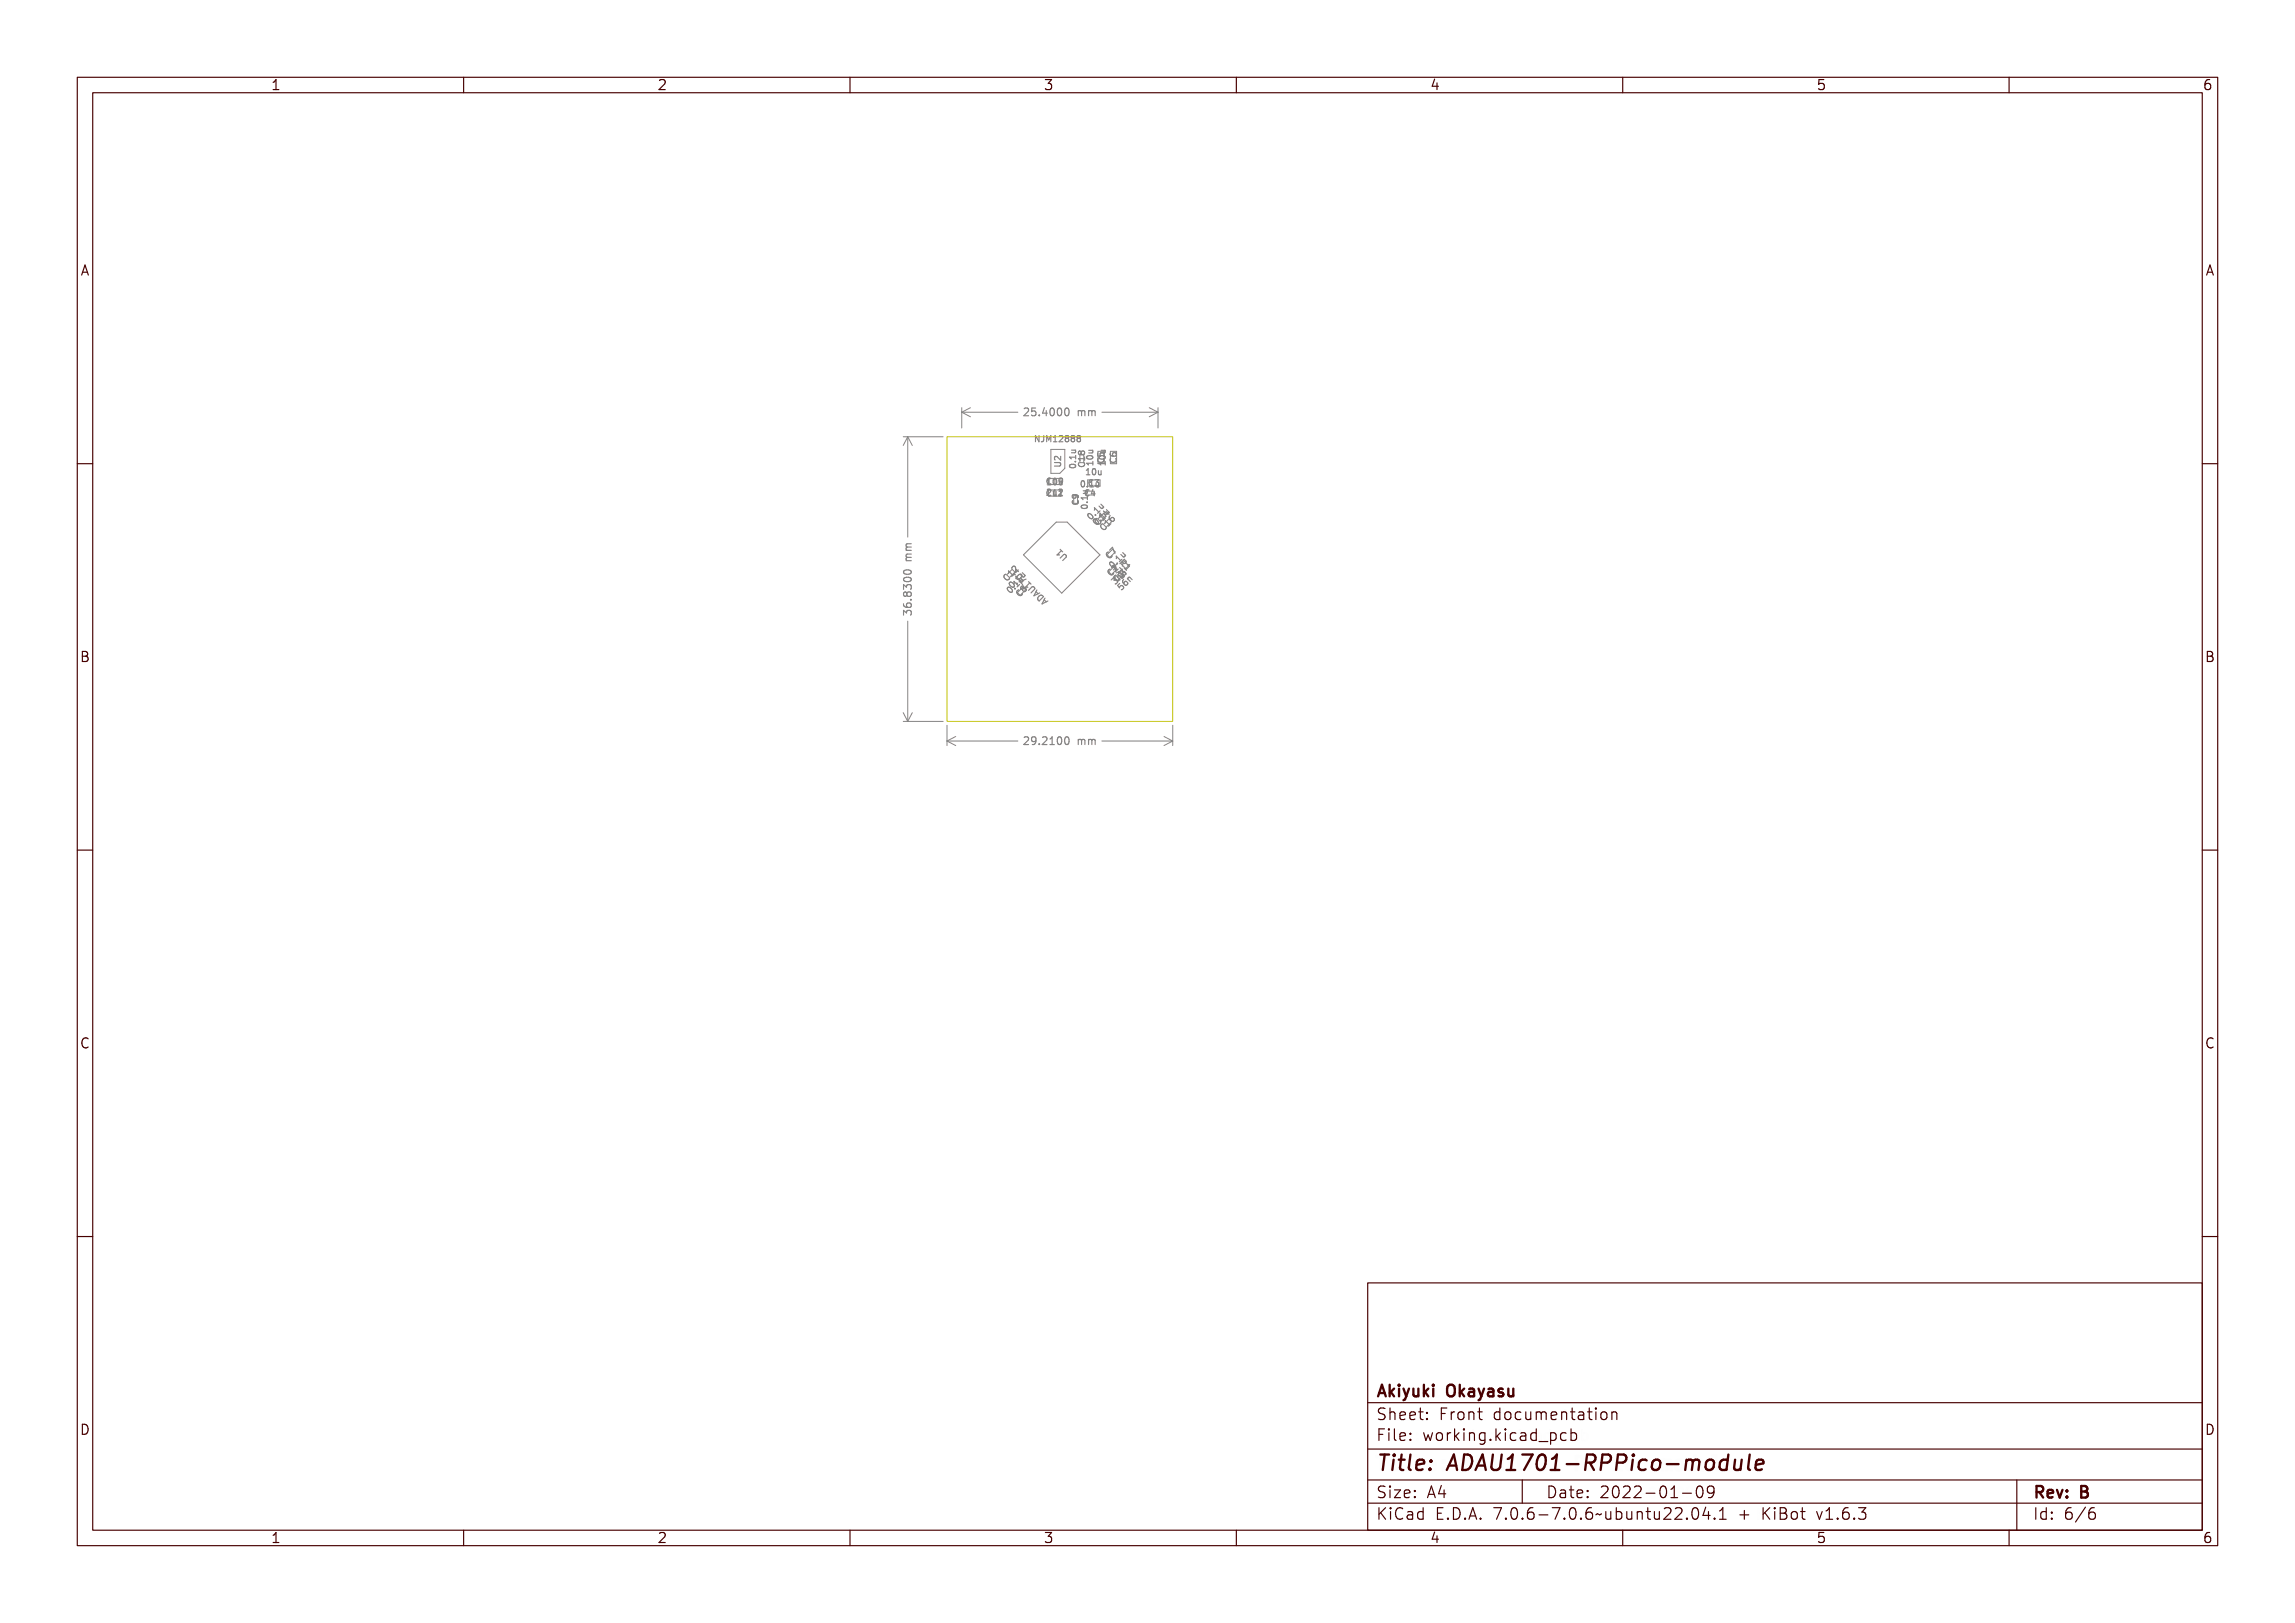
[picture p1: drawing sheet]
<svg xmlns="http://www.w3.org/2000/svg" width="297mm" height="210mm" viewBox="0 0 297 210" stroke-linecap="round" stroke-linejoin="round" font-family="sans-serif">
<defs><g id="words">
<text font-size="2.7" fill="#480000" x="178" y="190.3">Title: ADAU1701-RPPico-module</text>
<g font-size="2" fill="#480000">
<text x="178" y="180.7">Akiyuki Okayasu</text>
<text x="178" y="183.7">Sheet: Front documentation</text>
<text x="178" y="186.5">File: working.kicad_pcb</text>
<text x="178" y="193.9">Size: A4</text>
<text x="178" y="196.6">KiCad E.D.A. 7.0.6-7.0.6~ubuntu22.04.1 + KiBot v1.6.3</text>
<text x="200" y="193.9">Date: 2022-01-09</text>
<text x="263" y="196.6">Id: 6/6</text>
<text x="263" y="193.9">Rev: B</text>
</g>
<g font-size="1.7" fill="#480000">
<text x="35" y="11.7">1</text>
<text x="85" y="11.7">2</text>
<text x="135" y="11.7">3</text>
<text x="185" y="11.7">4</text>
<text x="235" y="11.7">5</text>
<text x="285" y="11.7">6</text>
<text x="10.5" y="35.7">A</text>
<text x="285.5" y="35.7">A</text>
<text x="10.5" y="85.6">B</text>
<text x="285.5" y="85.6">B</text>
<text x="10.5" y="135.7">C</text>
<text x="285.5" y="135.7">C</text>
<text x="10.5" y="185.6">D</text>
<text x="285.5" y="185.6">D</text>
<text x="35" y="199.7">1</text>
<text x="85" y="199.7">2</text>
<text x="135" y="199.7">3</text>
<text x="185" y="199.7">4</text>
<text x="235" y="199.7">5</text>
<text x="285" y="199.7">6</text>
</g>
<g font-size="1.3" fill="#848484">
<text x="133.2" y="53.8">25.4000 mm</text>
<text x="133.2" y="96.4">29.2100 mm</text>
</g>
<g font-size="1.1" fill="#848484">
<text x="134.3" y="57.2">NJM12888</text>
<text x="142.9" y="59.8" transform="rotate(-90 142.9 59.8)">C5</text>
<text x="144.5" y="59.8" transform="rotate(-90 144.5 59.8)">C6</text>
<text x="135.5" y="62.8">10u</text>
<text x="135.5" y="64.1">2u2</text>
<text x="137.3" y="60.3" transform="rotate(-90 137.3 60.3)">U2</text>
<text x="139.2" y="60.6" transform="rotate(-90 139.2 60.6)">0.1u</text>
<text x="139.6" y="65.3" transform="rotate(-90 139.6 65.3)">C9</text>
<text x="139.8" y="63">0.1u</text>
<text x="140.4" y="60.3" transform="rotate(-90 140.4 60.3)">C18</text>
<text x="140.4" y="64.2">C4</text>
<text x="140.6" y="61.5">10u</text>
<text x="140.8" y="65.9" transform="rotate(-90 140.8 65.9)">0.1u</text>
<text x="140.9" y="62.9">C3</text>
<text x="141.5" y="60.2" transform="rotate(-90 141.5 60.2)">10u</text>
<text x="143.1" y="60.2" transform="rotate(-90 143.1 60.2)">10u</text>
<text x="138.1" y="72" transform="rotate(-135 138.1 72)">U1</text>
<text x="141.2" y="67.3" transform="rotate(-45 141.2 67.3)">0.1u</text>
<text x="142.2" y="67.9" transform="rotate(-45 142.2 67.9)">C14</text>
<text x="142.9" y="68.6" transform="rotate(-45 142.9 68.6)">C16</text>
<text x="130.4" y="75.2" transform="rotate(-45 130.4 75.2)">C12</text>
<text x="130.8" y="76.9" transform="rotate(-45 130.8 76.9)">0.1u</text>
<text x="131" y="76.2" transform="rotate(-45 131 76.2)">0.1u</text>
<text x="132" y="77.2" transform="rotate(-45 132 77.2)">C8</text>
<text x="135.4" y="77.5" transform="rotate(-135 135.4 77.5)">ADAU1701</text>
<text x="143.6" y="72.3" transform="rotate(-45 143.6 72.3)">C7</text>
<text x="143.8" y="73.5" transform="rotate(45 143.8 73.5)">475</text>
<text x="143.8" y="74.6" transform="rotate(-45 143.8 74.6)">C2</text>
<text x="144" y="73.6" transform="rotate(-45 144 73.6)">0.1u</text>
<text x="144.6" y="75.3" transform="rotate(-45 144.6 75.3)">C1</text>
<text x="144.9" y="72.9" transform="rotate(45 144.9 72.9)">R1</text>
<text x="145.2" y="76.4" transform="rotate(-45 145.2 76.4)">56n</text>
</g>
</g></defs>
<g fill="none" stroke="#848484" stroke-width=".15">
<path d="M132.9 52.8l-.4 .1M133.1 53.2l-.6 .6h.6M133.3 52.9a.35 .35 0 0 1 .5 .1 .35 .35 0 0 1-.2 .5l-.2 .2h.4v.1h-.5l.2-.3a.27 .27 0 0 0 .2-.3 .27 .27 0 0 0-.2-.2h-.2zM134 57.2v-.8l.5 .8M134.1 52.9h.5v.1h-.4v.2a.36 .36 0 0 1 .4 .5 .36 .36 0 0 1-.6 .1v-.1a.26 .26 0 0 0 .4 0 .26 .26 0 0 0 .1-.3 .26 .26 0 0 0-.4 0zM134.4 56.4h.1l.3 .7v-.7h.1v.8h-.1l-.3-.6v.6h-.1zM135.1 53.6h.1v.2h-.1zM135.2 56.4h.3v.5a.23 .23 0 0 1-.2 .3 .23 .23 0 0 1-.3-.2 .18 .18 0 0 0 .2 .1 .18 .18 0 0 0 .2-.2v-.4h-.2zM135.7 56.4h.1l.1 .4 .2-.4h.1v.8h-.1v-.7l-.1 .4h-.1l-.1-.4v.7h-.1zM136 52.9h.2v.6h.1v.1h-.1v.2h-.2v-.2h-.4zM136 53v.5h-.3zM136.4 56.5l.3-.1v.7h.1v.1h-.4v-.1h.2v-.6l-.2 .1z"/>
<path d="M136.5 53a.27 .27 0 0 1 .5 0l.1 .1a.54 .54 0 0 1-.3 .8 .58 .58 0 0 1-.3-.9zM136.7 53h.1a.54 .54 0 0 1 0 .8l-.2-.3zM137 56.5a.28 .28 0 0 1 .4 0 .28 .28 0 0 1-.1 .4l-.2 .2h.4v.1h-.5l.2-.3a.2 .2 0 0 0 .1-.3 .2 .2 0 0 0-.3 0zM137.3 53a.27 .27 0 0 1 .5 0l.1 .1a.54 .54 0 0 1-.3 .8 .58 .58 0 0 1-.3-.9zM137.5 53h.1a.54 .54 0 0 1 0 .8l-.2-.3zM137.7 56.5a.22 .22 0 0 1 .3-.1 .22 .22 0 0 1 0 .4 .23 .23 0 0 1 0 .3 .23 .23 0 0 1-.3 0 .23 .23 0 0 1 .1-.3l-.2-.1zM138.1 53a.27 .27 0 0 1 .5 0l.1 .1a.54 .54 0 0 1-.3 .8 .58 .58 0 0 1-.3-.9zM138.3 53h.1a.54 .54 0 0 1 0 .8l-.2-.3zM138.3 56.5a.22 .22 0 0 1 .4-.1 .22 .22 0 0 1-.1 .4 .23 .23 0 0 1 .1 .3 .23 .23 0 0 1-.4 0 .23 .23 0 0 1 .1-.3l-.1-.1zM138.5 59h.7v-.2v.4v-.1h-.6v.1h-.1zM138.7 58.2h.5v.1a.19 .19 0 0 1 0 .2 .19 .19 0 0 1-.2 .1h-.3v-.1h.4l.1-.1-.5-.1zM139 56.5a.22 .22 0 0 1 .3-.1 .22 .22 0 0 1-.1 .4 .23 .23 0 0 1 .1 .3 .23 .23 0 0 1-.3 0 .23 .23 0 0 1 0-.3l-.1-.1z"/>
<path d="M139.1 59.6h.1v.2h-.1zM139.6 59.3h.7v-.2h.1v.4h-.1v-.1h-.6l.1 .2h-.1zM139.6 53.1l.1 .1 .2-.1 .1 .1 .2-.1 .1 .7h-.1l-.1-.6-.1 .1v.5h-.1v-.5l-.1-.1-.1 .6h-.1zM139.7 59.8h.1l-.1 .1a.29 .29 0 0 0 .3 .3 .29 .29 0 0 0 .3-.4h.1a.36 .36 0 0 1-.1 .4 .36 .36 0 0 1-.5 0l-.2-.1zM139.7 58.6l.2-.1 .1 .1a.23 .23 0 0 1 .3-.1 .23 .23 0 0 1 0 .4 .23 .23 0 0 1-.3-.1 .22 .22 0 0 1-.4 .1 .22 .22 0 0 1 .1-.3zM139.8 56.4v.1v.2M139.8 56.7v.2v.2M140.4 53.1l.1 .1 .2-.1 .1 .1 .2-.1 .1 .7h-.1l-.1-.6-.1 .1v.5h-.1v-.5l-.1-.1-.1 .6h-.1zM141.4 53.1l.3 .2v.5M116.9 76.3v-.7l.4 .4 .1-.3h.4l.1 .1-.1 .5M116.9 78.1a.4 .4 0 0 0 .5 .5h.3l.2-.1v-.3l-.1-.1-.3-.1-.1 .1-.1 .3 .2 .2M116.9 79.6v-.6l.4 .3 .1-.3h.4l.1 .2-.1 .4"/>
<path d="M117 73.9a.59 .59 0 0 1 .9 .2 .57 .57 0 0 1-1-.1zM117 74.8a.59 .59 0 0 1 .9 .2 .57 .57 0 0 1-1-.1zM117 74.4a.62 .62 0 0 1 1 .1 .56 .56 0 0 1-.5 .3 .56 .56 0 0 1-.5-.3zM117 73.6a.62 .62 0 0 1 1 .1 .56 .56 0 0 1-.5 .3 .56 .56 0 0 1-.5-.3zM117 77.5h.1a.29 .29 0 0 0 0 .3 .29 .29 0 0 0 .4 .1 .32 .32 0 0 1 0-.5 .32 .32 0 0 1 .5 .2 .32 .32 0 0 1-.3 .4 .47 .47 0 0 1-.5 0 .47 .47 0 0 1-.2-.4zM117.1 78.3h.2l.2 .1a.3 .3 0 0 1 .4-.1 .3 .3 0 0 1 .1 .4l-.1 .2h-.1a.23 .23 0 0 0 .1-.4 .23 .23 0 0 0-.4 0v.2h-.1a.19 .19 0 0 0-.1-.3 .19 .19 0 0 0-.2 .1 .19 .19 0 0 0 0 .3h-.1zM117.1 75.9h.2l.2 .1a.28 .28 0 0 1 .4-.1 .28 .28 0 0 1 0 .5 .28 .28 0 0 1-.4-.2 .27 .27 0 0 1-.5 .2 .27 .27 0 0 1 .1-.5zM117.1 75.1h.2l.2 .1a.31 .31 0 0 1 .4-.1 .31 .31 0 0 1 .1 .5h-.2a.23 .23 0 0 0 .1-.3 .23 .23 0 0 0-.4 0v.2h-.1a.19 .19 0 0 0-.1-.3 .19 .19 0 0 0-.2 .1 .19 .19 0 0 0 0 .2v.1h-.1zM117.1 74.4h.6l.2 .1a.54 .54 0 0 1-.8 0zM117.1 73.6h.6l.2 .1a.54 .54 0 0 1-.8 0zM117.2 71.9l.8-.1v.1l-.7 .1 .1 .1h.6v.1h-.6l-.1 .1h.7v.2h-.8l.1-.2-.1-.1 .1-.1zM117.2 71.1l.8-.1v.1l-.7 .1 .1 .1h.6v.1h-.6l-.1 .1h.7v.2h-.8l.1-.2-.1-.1 .1-.1z"/>
<path d="M117.3 72.5h.6M117.3 71.2h.6M117.4 76.8l-.2-.2-.3 .2v.2l.2 .2 .3-.2M117.4 76.8l.1-.2h.3l.1 .2v.2l-.2 .2-.2-.1-.1-.1M117.4 76.8v.2M117.4 72.1l-.1 .2 .1 .2M117.4 70.8l-.1 .1 .1 .3M117.4 72.1h.5M117.4 70.8h.5M117.8 76.8h.2v.2h-.2zM117.8 77.6h.1M117.9 70.4h-.6v.2l.1 .2"/>
<path d="M117.9 71.7h-.6v.3l.1 .1M130.4 76.1a.44 .44 0 0 1 .5 .1 .44 .44 0 0 1 .1 .5 .45 .45 0 0 1-.5-.2 .45 .45 0 0 1-.1-.4zM130.5 76.1a.43 .43 0 0 1 .4 .5 .44 .44 0 0 1-.4-.5zM130.7 75.4a.44 .44 0 0 1 .4 .1 .44 .44 0 0 1 .1 .5 .45 .45 0 0 1-.4-.1 .45 .45 0 0 1-.1-.5zM130.7 75.5a.43 .43 0 0 1 .5 .4 .44 .44 0 0 1-.5-.4zM131.3 76.1l.1-.1 .1 .1-.1 .1zM131.3 75.2l.1-.1 .5 .5 .1-.1 .1 .1-.3 .3-.1-.1 .1-.1-.4-.4-.1 .1h-.1zM131.5 75.5l.1-.1 .1 .1-.1 .1zM131.6 74.5l.5 .5 .2-.2v.1l-.3 .3v-.1l.1-.1-.5-.4-.1 .2v-.1zM131.7 74l.1-.1 .3 .3-.1 .1-.1-.2-.4 .5 .1 .1-.2-.1 .4-.5zM131.8 75l.4 .3 .1-.1v-.1l-.3-.3 .1-.1 .4 .4h-.1a.19 .19 0 0 1-.1 .3 .19 .19 0 0 1-.3-.1zM132 74.6a.32 .32 0 0 1 .4-.1 .45 .45 0 0 1-.1 .5 .45 .45 0 0 1-.4 .1 .32 .32 0 0 1 .1-.5z"/>
<path d="M132 74.4l.1-.1 .3 .3h.1l.1-.2-.3-.3 .5 .4h-.2a.19 .19 0 0 1-.1 .2 .19 .19 0 0 1-.2-.1zM132 74.7l.3-.2a.33 .33 0 0 1-.1 .4 .33 .33 0 0 1-.3 .1zM132.2 75.3l.7-.3 .1 .1-.7 .3 .3 .2-.1 .1zM133.1 76.3l.3-.4a.25 .25 0 0 1 .4 0 .25 .25 0 0 1-.1 .4l-.3 .3-.1-.1 .4-.3a.15 .15 0 0 0 0-.3 .14 .14 0 0 0-.2 .1l-.4 .3zM133.1 75.3l.3 .3-.1-.1-.5 .4 .2 .1-.1 .1-.2-.2 .5-.5zM133.9 76.5l.2 .1-.4 .2zM134 76.1l.1 .1-.1 .2 .2 .2 .2-.1-.7 .4-.1-.1zM134.2 76.9a.36 .36 0 0 1 .7 .1l-.6 .5a.38 .38 0 0 1-.1-.6zM134.3 77l.2-.2 .2 .1-.4 .5-.1-.2zM134.9 77.4l.1 .1-.4 .2zM134.9 77l.1 .1-.1 .2 .2 .2 .2-.1v.1l-.7 .3-.1-.1zM135.6 63.4a.28 .28 0 0 1 .5 .1 .28 .28 0 0 1-.2 .4l-.2 .1h.4v.1h-.5l.2-.3a.2 .2 0 0 0 .1-.3 .2 .2 0 0 0-.3 0z"/>
<path d="M135.7 63.5l.2-.1 .2 .1v.1l-.1-.1a.29 .29 0 0 0-.3 .3 .29 .29 0 0 0 .4 .3v.1a.36 .36 0 0 1-.4-.1 .36 .36 0 0 1-.1-.5zM135.7 62l.2-.1 .2 .1v.1l-.1-.1a.29 .29 0 0 0-.3 .3 .29 .29 0 0 0 .4 .3v.1a.36 .36 0 0 1-.4-.1 .36 .36 0 0 1-.1-.5zM136.3 63.6h.1v.4l.1 .1 .1-.1v-.4h.1v.5l-.1-.1a.19 .19 0 0 1-.2 .1 .19 .19 0 0 1-.1-.2zM136.3 63.5l.3-.1v.7h.1v.1h-.4v-.1h.2v-.6l-.2 .1zM136.3 62l.3-.1v.7h.1v.1h-.4v-.1h.2v-.6l-.2 .1zM136.9 63.4a.28 .28 0 0 1 .4 .1 .28 .28 0 0 1-.1 .4l-.2 .1h.4v.1h-.5l.2-.3a.2 .2 0 0 0 .1-.3 .2 .2 0 0 0-.3 0zM136.9 63.5l.3-.1v.7h.2v.1h-.4v-.1h.1v-.6l-.2 .1zM136.9 62l.1-.1a.4 .4 0 0 1 .4 .4 .4 .4 0 0 1-.3 .4h-.2v-.1a.23 .23 0 0 0 .3 0 .23 .23 0 0 0 .1-.3 .25 .25 0 0 1-.4 .1 .25 .25 0 0 1 0-.4zM138.5 60.2a.41 .41 0 0 1 .4-.1 .41 .41 0 0 1 .3 .3 .41 .41 0 0 1-.4 .2 .41 .41 0 0 1-.3-.4zM138.6 60.3a.35 .35 0 0 1 .6 .1 .35 .35 0 0 1-.6-.1zM139.9 62.4a.23 .23 0 0 1 .3-.1 .23 .23 0 0 1 .1 .2l.1 .2a.31 .31 0 0 1-.3 .4l-.2-.3zM140 64.2h.7v-.1h.1v.4h-.1v-.2h-.6v.2h-.1z"/>
<path d="M140 65.5a.41 .41 0 0 1 .5-.2 .41 .41 0 0 1 .3 .4 .41 .41 0 0 1-.5 .2 .41 .41 0 0 1-.3-.4zM140 62.4a.32 .32 0 0 1 .3 .3 .32 .32 0 0 1-.3 .3v-.3zM140.1 65.5a.35 .35 0 0 1 .6 .2 .35 .35 0 0 1-.6-.2zM140.2 63.4h.6l-.1 .1a.19 .19 0 0 1 .1 .3 .19 .19 0 0 1-.3 .1h-.3v-.1h.4l.1-.2-.5-.1zM140.6 64.9h.2v.1h-.2zM140.7 62.9h.1v.1h-.1zM140.8 66.6a.44 .44 0 0 1 .5 .1 .44 .44 0 0 1 .1 .4 .45 .45 0 0 1-.5-.1 .45 .45 0 0 1-.1-.4zM140.9 66.6a.43 .43 0 0 1 .5 .5 .44 .44 0 0 1-.5-.5zM141.2 62.3h.3v.7h.1h-.4h.2v-.6h-.2zM141.6 67.3a.44 .44 0 0 1 .4 .1 .44 .44 0 0 1 .1 .4 .45 .45 0 0 1-.4-.1 .45 .45 0 0 1-.1-.4zM141.6 67.3a.43 .43 0 0 1 .5 .5 .44 .44 0 0 1-.5-.5zM141.7 65.7l.1-.1 .5 .5 .1-.1h.1l-.3 .3h-.1l.1-.1-.4-.5-.1 .2-.1-.1z"/>
<path d="M141.8 66.5l.1 .1-.1 .1-.1-.1zM141.8 62.5h.1v.4l.1 .1 .2-.1v-.4h.1v.5h-.1a.19 .19 0 0 1-.3 0 .19 .19 0 0 1-.1-.2zM142.2 65.5l.1-.1 .3 .3h.1v-.2l-.3-.2 .1-.1 .4 .4h-.1a.19 .19 0 0 1-.1 .2 .19 .19 0 0 1-.3 0zM142.4 67.3l.1-.1 .1 .1-.1 .1zM142.5 66.4v-.1l.5 .5 .1-.1h.1l-.3 .3h-.1l.1-.1-.4-.5-.1 .2v-.1zM142.9 66.2l.1-.1 .3 .3h.1v-.1l-.2-.3v-.1l.4 .4h-.1a.19 .19 0 0 1-.1 .2 .19 .19 0 0 1-.2 0zM143.7 72.8a.44 .44 0 0 1 .4 .1 .44 .44 0 0 1 .1 .5 .45 .45 0 0 1-.4-.1 .45 .45 0 0 1-.1-.5zM143.7 72.9a.43 .43 0 0 1 .5 .4 .44 .44 0 0 1-.5-.4zM144.5 72.9l.1-.1 .1 .1-.1 .1zM144.6 71.9l.5 .5 .1-.2 .1 .1-.3 .3-.1-.1 .2-.1-.5-.4-.1 .2v-.1zM144.7 75.7l.3-.2h.1l-.2 .2 .1 .2a.29 .29 0 0 1 .5 0 .29 .29 0 0 1-.3 .4v-.1a.21 .21 0 0 0 .2-.1 .21 .21 0 0 0-.2-.3 .21 .21 0 0 0-.2 .2zM145 71.8l.1-.1 .3 .3h.1v-.2l-.2-.3 .4 .4h-.1a.19 .19 0 0 1-.1 .2 .19 .19 0 0 1-.2-.1z"/>
<path d="M145.4 75.1l.1-.1 .1 .1a.23 .23 0 0 0-.2 .2 .23 .23 0 0 0 .1 .2 .26 .26 0 0 1 .3-.2 .26 .26 0 0 1 .2 .3 .26 .26 0 0 1-.4 .1l-.2-.1a.32 .32 0 0 1 0-.5zM145.9 74.8h.3l.3 .3h-.1l-.3-.3-.1 .1v.1l.2 .3v.1l-.4-.4h.1zM132.9 95.3l-.4 .1M133.1 95.8l-.6 .5h.6M133.3 95.5a.35 .35 0 0 1 .5 0 .35 .35 0 0 1-.2 .6l-.2 .2h.4v.1h-.5l.2-.4a.27 .27 0 0 0 .2-.2 .27 .27 0 0 0-.2-.3l-.2 .1zM134.1 95.5a.31 .31 0 0 1 .3-.1 .31 .31 0 0 1 .2 .3 .46 .46 0 0 1 .1 .5 .46 .46 0 0 1-.5 .2l-.1-.2a.29 .29 0 0 0 .3 0 .29 .29 0 0 0 .1-.3 .31 .31 0 0 1-.4 .1 .31 .31 0 0 1 0-.5zM135.1 96.2h.1v.2h-.1zM135.7 95.5a.35 .35 0 0 1 .5 0 .35 .35 0 0 1-.2 .6l-.2 .2h.4v.1h-.5l.2-.4a.27 .27 0 0 0 .2-.2 .27 .27 0 0 0-.2-.3l-.2 .1zM136.5 95.5l.4-.1v.9h.2v.1h-.6v-.1h.2v-.8l-.2 .1zM137.3 95.5a.27 .27 0 0 1 .5 0l.1 .2a.54 .54 0 0 1-.3 .7 .58 .58 0 0 1-.3-.9zM137.5 95.5h.1a.54 .54 0 0 1 0 .8l-.2-.2zM138.1 95.5a.27 .27 0 0 1 .5 0l.1 .2a.54 .54 0 0 1-.3 .7 .58 .58 0 0 1-.3-.9z"/>
<path d="M138.3 95.5h.1a.54 .54 0 0 1 0 .8l-.2-.2zM139.6 95.7h.1l.2-.1 .1 .1h.2l.1 .7h-.1l-.1-.7-.1 .1v.6h-.1v-.6l-.1-.1-.1 .7h-.1zM140.4 95.7h.1l.2-.1 .1 .1h.2l.1 .7h-.1l-.1-.7-.1 .1v.6h-.1v-.6l-.1-.1v.1l-.1 .6h-.1zM141.4 95.7l.3 .1v.5"/>
<circle cx="136.8" cy="53.4" r=".09"/>
<circle cx="137.6" cy="53.4" r=".09"/>
<circle cx="137.9" cy="57" r=".15"/>
<circle cx="137.9" cy="56.6" r=".13"/>
<circle cx="138.4" cy="53.4" r=".09"/>
<circle cx="138.5" cy="57" r=".15"/>
<circle cx="138.5" cy="56.6" r=".13"/>
<circle cx="139.1" cy="57" r=".15"/>
<circle cx="139.1" cy="56.6" r=".13"/>
<circle cx="139.8" cy="58.7" r=".13"/>
<circle cx="140.2" cy="58.7" r=".15"/>
<circle cx="117.2" cy="76.1" r=".16"/>
<circle cx="117.5" cy="73.7" r=".09"/>
<circle cx="117.5" cy="74.5" r=".09"/>
<circle cx="117.7" cy="77.7" r=".22"/>
<circle cx="117.7" cy="76.1" r=".19"/>
<circle cx="130.7" cy="76.4" r=".07"/>
<circle cx="131" cy="75.7" r=".07"/>
<circle cx="132.1" cy="74.8" r=".07"/>
<circle cx="137.1" cy="62.2" r=".17"/>
<circle cx="138.9" cy="60.3" r=".07"/>
<circle cx="140.1" cy="62.7" r=".07"/>
<circle cx="140.4" cy="65.6" r=".07"/>
<circle cx="141.1" cy="66.8" r=".07"/>
<circle cx="141.8" cy="67.5" r=".07"/>
<circle cx="144" cy="73.1" r=".07"/>
<circle cx="145.7" cy="75.5" r=".17"/>
<circle cx="134.3" cy="95.7" r=".21"/>
<circle cx="137.6" cy="95.9" r=".09"/>
<circle cx="138.4" cy="95.9" r=".09"/>
</g>
<g fill="none" stroke="#848484" stroke-width=".13">
<path d="M116.9 56.5h5.2M117.5 56.5v13M117.5 56.5l.6 1.1M117.5 56.5l-.6 1.1M124.5 52.8v2.6M124.5 53.3h7.2M124.5 53.3l1.1 .6M125.6 52.8l-1.1 .5M136 58.2h1.8v2.4l-.6 .6h-1.2zM142.6 53.3h7.3M148.7 52.8l1.2 .5M149.9 52.8v2.6"/>
<path d="M149.9 53.3l-1.2 .6M132.5 71.8l4.2-4.2h1.4l4.3 4.2-5 4.9zM116.9 93.3h5.2M116.9 92.2l.6 1.1M117.5 80.4v12.9M118.1 92.2l-.6 1.1M122.6 93.8v2.7M122.6 95.9h9.1M122.6 95.9l1.1 .6M123.7 95.3l-1.1 .6M142.6 95.9h9.2M150.6 95.3l1.2 .6"/>
<path d="M151.8 93.8v2.7M151.8 95.9l-1.2 .6"/>
</g>
<path d="M122.6 56.5h29.2v36.8h-29.2z" fill="none" stroke="#c2c200" stroke-width=".13"/>
<g fill="none" stroke="#480000" stroke-width=".15">
<path d="M10 10h277v190h-277zM12 12h273v186h-273zM60 10v2M110 10v2M160 10v2M210 10v2M260 10v2M10 60h2M285 60h2M10 110h2M285 110h2M10 160h2"/>
<path d="M285 160h2M177 166h108v32h-108zM60 198v2M110 198v2M160 198v2M177 181.5h108M177 187.5h108M177 191.5h108M177 194.5h108M178.1 195.2h.2v.6l.6-.6h.3l-.6 .6 .6 .8h-.2l-.5-.7-.2 .2v.5h-.2zM178.2 185h.9v.2h-.7v.4h.6v.2h-.6v.7h-.2zM178.3 182.4l.5-.1h.2v.2a.34 .34 0 0 0-.4-.1 .34 .34 0 0 0-.2 .4 .62 .62 0 0 1 .6 .7 .71 .71 0 0 1-.8 .2v-.2a.4 .4 0 0 0 .4 .1 .4 .4 0 0 0 .3-.3l-.4-.2a.4 .4 0 0 1-.3-.3 .4 .4 0 0 1 .1-.4z"/>
<path d="M178.3 192.5l.5-.1h.2v.2a.34 .34 0 0 0-.4-.1 .34 .34 0 0 0-.2 .4 .62 .62 0 0 1 .6 .7 .71 .71 0 0 1-.8 .2v-.2a.4 .4 0 0 0 .4 .1 .4 .4 0 0 0 .3-.3l-.4-.2a.4 .4 0 0 1-.3-.3 .4 .4 0 0 1 .1-.4zM179.4 182.2h.2v.6a.35 .35 0 0 1 .4-.1 .35 .35 0 0 1 .2 .4v.6h-.2v-.8l-.2-.1a.28 .28 0 0 0-.2 .3v.6h-.2zM179.5 185.4h.4v.9h.4v.2h-.9v-.2h.3v-.8h-.2zM179.5 192.8h.4v.9h.4v.1h-.9v-.1h.3v-.8h-.2zM179.5 195.6h.4v.9h.4v.1h-.9v-.1h.3v-.8h-.2zM179.7 184.9h.2v.3h-.2zM179.7 192.3h.2v.3h-.2zM179.7 195.1h.2v.3h-.2zM180.6 184.9h.4v1.3l.1 .1h.3v.2a.4 .4 0 0 1-.5-.4v-1h-.3zM180.6 192.8h.8v.1l-.6 .8h.6v.1h-.8v-.1l.6-.8h-.6zM180.7 182.8a.49 .49 0 0 1 .6-.1 .49 .49 0 0 1 .2 .5h-.8a.42 .42 0 0 0 .3 .4 .42 .42 0 0 0 .4-.1v.2a.6 .6 0 0 1-.8-.1 .6 .6 0 0 1 .1-.8zM180.7 195.4l.3-.2h.2h.3v.2a.43 .43 0 0 0-.6 0 .43 .43 0 0 0-.2 .5 .43 .43 0 0 0 .2 .5 .43 .43 0 0 0 .6 0v.2a.62 .62 0 0 1-.7 0 .62 .62 0 0 1-.3-.7z"/>
<path d="M180.8 182.9l.2-.1a.27 .27 0 0 1 .3 .3h-.6zM181.8 195.6a.5 .5 0 0 1 .6-.1 .5 .5 0 0 1 .2 .5v.6h-.1v-.1a.38 .38 0 0 1-.5 .2 .38 .38 0 0 1-.2-.5 .38 .38 0 0 1 .4-.2h.3a.35 .35 0 0 0-.3-.4 .35 .35 0 0 0-.4 .2zM181.9 182.8a.49 .49 0 0 1 .6-.1 .49 .49 0 0 1 .2 .5h-.8a.42 .42 0 0 0 .3 .4 .42 .42 0 0 0 .5-.1v.2a.6 .6 0 0 1-.9-.1 .6 .6 0 0 1 .1-.8zM181.9 185.5a.49 .49 0 0 1 .6-.1 .49 .49 0 0 1 .2 .5h-.8a.42 .42 0 0 0 .3 .4 .42 .42 0 0 0 .5-.1v.2a.6 .6 0 0 1-.9-.1 .6 .6 0 0 1 .1-.8zM181.9 192.9a.49 .49 0 0 1 .6-.1 .49 .49 0 0 1 .2 .5h-.8a.42 .42 0 0 0 .3 .4 .42 .42 0 0 0 .5-.1v.2a.6 .6 0 0 1-.9-.1 .6 .6 0 0 1 .1-.8zM182 196.2l.5-.1a.31 .31 0 0 1-.2 .4 .31 .31 0 0 1-.4-.1zM182 182.9l.2-.1a.27 .27 0 0 1 .3 .3h-.6zM182 185.6l.2-.1a.27 .27 0 0 1 .3 .3h-.6zM182 193l.2-.1a.27 .27 0 0 1 .3 .3h-.6zM183 195.7l.4-.2 .2 .2v-.6h.2v1.5h-.2v-.1a.42 .42 0 0 1-.5 .1 .42 .42 0 0 1-.2-.5zM183.2 195.8a.23 .23 0 0 1 .4 0v.3a.33 .33 0 0 1-.2 .4 .48 .48 0 0 1-.2-.7zM183.2 182.3h.2v.4h.4v.1h-.4v.7l.1 .1h.3v.1a.41 .41 0 0 1-.6-.3v-.6h-.3v-.1h.3z"/>
<path d="M183.3 185.4h.2v.3h-.2zM183.3 186.2h.2v.3h-.2zM183.3 192.8h.2v.3h-.2zM183.3 193.6h.2v.2h-.2zM184.5 182.7h.2v.3h-.2zM184.5 183.5h.2v.2h-.2zM185.2 185.4h.2l.2 .8 .1-.5h.2l.2 .5 .1-.8h.2l-.2 1.1h-.2l-.2-.7-.2 .7h-.1zM185.4 195.2h.9v.2h-.7v.4h.6v.2h-.6v.5h.7v.1h-.9zM185.7 192.4h.2l.5 1.4h-.2l-.1-.3h-.5l-.1 .3h-.2zM185.8 192.6l.2 .7h-.4zM186.6 182.3h.9v.2h-.7v.4h.6v.2h-.6v.6h-.2zM186.7 185.5a.56 .56 0 0 1 .8 .2 .56 .56 0 0 1-.3 .7 .57 .57 0 0 1-.6-.2 .57 .57 0 0 1 .1-.7z"/>
<path d="M186.8 185.6a.26 .26 0 0 1 .3-.1 .26 .26 0 0 1 .2 .2v.2a.33 .33 0 0 1-.3 .4l-.2-.2zM186.9 196.4h.2v.2h-.2zM187.1 192.4h.2v.9h.2v.2h-.2v.3h-.2v-.3h-.6v-.2zM187.1 192.6v.7h-.4zM187.8 195.2a.76 .76 0 0 1 .9 .7 .76 .76 0 0 1-.9 .7zM188 195.4a.5 .5 0 0 1 .5 .2 .5 .5 0 0 1 0 .5 .39 .39 0 0 1-.5 .4zM188 182.7h.2v.2a.41 .41 0 0 1 .6-.2v.2a.37 .37 0 0 0-.5-.1 .37 .37 0 0 0-.1 .4v.5h-.2zM188 185.4h.2v.2a.41 .41 0 0 1 .6-.2v.2a.37 .37 0 0 0-.5-.1 .37 .37 0 0 0-.1 .4v.6h-.2zM189.1 184.9h.1v.9l.5-.4h.2l-.4 .4 .5 .7h-.2l-.4-.6-.2 .1v.5h-.1zM189.1 182.8a.56 .56 0 0 1 .8 .2 .56 .56 0 0 1-.3 .7 .57 .57 0 0 1-.6-.2 .57 .57 0 0 1 .1-.7zM189.2 182.9a.26 .26 0 0 1 .3-.1 .26 .26 0 0 1 .2 .2v.2a.33 .33 0 0 1-.3 .4l-.2-.2zM189.3 196.4h.3v.2h-.3z"/>
<path d="M190.2 182.7h.2v.1a.35 .35 0 0 1 .4-.1 .35 .35 0 0 1 .3 .4v.6h-.2v-.8l-.2-.1a.28 .28 0 0 0-.3 .3v.6h-.2zM190.3 185.4h.4v.9h.4v.2h-.9v-.2h.4v-.8h-.3zM190.5 195.2h.3l.4 1.4h-.2l-.1-.3h-.5l-.1 .3h-.2zM190.6 184.9h.1v.3h-.1zM190.6 195.4l.2 .7h-.4zM191.4 185.4h.2v.1a.35 .35 0 0 1 .4-.1 .35 .35 0 0 1 .3 .4v.7h-.2v-.9l-.2-.1a.28 .28 0 0 0-.3 .3v.7h-.2zM191.7 182.3h.1v.4h.4v.1h-.4v.7l.1 .1h.3v.1a.41 .41 0 0 1-.5-.3v-.6h-.3v-.1h.3zM191.7 196.4h.3v.2h-.3zM192.7 185.5l.3-.2 .3 .2v-.1h.2v1a.53 .53 0 0 1-.8 .4v-.2a.36 .36 0 0 0 .4 .1 .36 .36 0 0 0 .2-.4l-.2 .1a.51 .51 0 0 1-.5-.2 .51 .51 0 0 1 0-.5zM192.8 185.6a.25 .25 0 0 1 .3-.1 .25 .25 0 0 1 .2 .2v.2a.32 .32 0 0 1-.3 .4 .47 .47 0 0 1-.2-.7zM193.8 195.2h.9l-.5 1.4h-.2l.5-1.2h-.7zM193.9 182.8l.3-.2 .3 .2v-.6h.2v1.5h-.2v-.1a.42 .42 0 0 1-.6 .1 .42 .42 0 0 1-.1-.5z"/>
<path d="M194.1 182.8a.42 .42 0 0 1 .4 .4 .42 .42 0 0 1-.3 .4 .48 .48 0 0 1-.1-.8zM194.1 186.2h.3v.3h-.3zM195.1 184.9h.2v.9l.4-.4h.3l-.5 .4 .5 .7h-.2l-.4-.6-.1 .1v.5h-.2zM195.1 182.8a.56 .56 0 0 1 .8 .2 .56 .56 0 0 1-.3 .7 .57 .57 0 0 1-.6-.2 .57 .57 0 0 1 .1-.7zM195.2 182.9a.26 .26 0 0 1 .3-.1 .26 .26 0 0 1 .2 .2v.2a.33 .33 0 0 1-.3 .4l-.2-.2zM195.3 196.4h.3v.2h-.3zM196.3 185.4h.5v.9h.3v.2h-.9v-.2h.4v-.8h-.3zM196.3 195.4a.45 .45 0 0 1 .5-.2 .45 .45 0 0 1 .3 .5v.2a.51 .51 0 0 1-.2 .6 .51 .51 0 0 1-.6 0l-.1-.6zM196.4 182.8l.5-.2 .2 .1v.2a.4 .4 0 0 0-.6 0 .4 .4 0 0 0 0 .6 .4 .4 0 0 0 .6 0v.2a.58 .58 0 0 1-.8-.1 .58 .58 0 0 1 .1-.8zM196.5 195.4a.39 .39 0 0 1 .4 .5v.2a.29 .29 0 0 1-.3 .4 .29 .29 0 0 1-.2-.4v-.5zM196.6 184.9h.2v.3h-.2zM197 191.5v3"/>
<path d="M197.4 182.7h.2v.8l.2 .1a.28 .28 0 0 0 .3-.3v-.6h.2v1h-.2v-.1a.35 .35 0 0 1-.4 .2 .35 .35 0 0 1-.3-.5zM197.6 185.5l.5-.2 .2 .1v.2a.4 .4 0 0 0-.6 0 .4 .4 0 0 0 0 .6 .4 .4 0 0 0 .6 0v.2a.58 .58 0 0 1-.8-.1 .58 .58 0 0 1 .1-.8zM197.7 196.4h.3v.2h-.3zM198.6 182.7h.1a.21 .21 0 0 1 .2-.1 .21 .21 0 0 1 .2 .2l.2-.2 .1 .1a1.27 1.27 0 0 1 .2 1h-.2v-.8l-.1-.1-.2 .1v.8h-.1v-.8l-.2-.1-.1 .1v.8h-.1zM198.7 185.4a.5 .5 0 0 1 .5-.1 .5 .5 0 0 1 .3 .5v.7h-.2v-.2a.38 .38 0 0 1-.5 .2 .38 .38 0 0 1-.2-.5 .38 .38 0 0 1 .5-.2h.2a.35 .35 0 0 0-.3-.4 .35 .35 0 0 0-.3 .2zM198.7 195.4l.3-.2h.2h.2v.2a.43 .43 0 0 0-.5 0 .43 .43 0 0 0-.1 .5 .44 .44 0 0 1 .6-.1 .44 .44 0 0 1 .1 .6 .47 .47 0 0 1-.6 .3 .47 .47 0 0 1-.3-.5v-.5zM198.8 186l.5-.1a.31 .31 0 0 1-.1 .4 .31 .31 0 0 1-.4-.1zM198.9 195.9a.3 .3 0 0 1 .4 .3 .3 .3 0 0 1-.4 .2l-.1-.2zM199.9 185.5l.3-.2 .3 .2v-.6h.2v1.6h-.2v-.2a.42 .42 0 0 1-.5 .1 .42 .42 0 0 1-.2-.5zM199.9 182.8a.49 .49 0 0 1 .6-.1 .49 .49 0 0 1 .2 .5h-.7a.42 .42 0 0 0 .2 .4 .42 .42 0 0 0 .5-.1v.2a.6 .6 0 0 1-.8-.1 .6 .6 0 0 1 0-.8zM200 196h.5v.2h-.5zM200 185.6a.23 .23 0 0 1 .4 0l.1 .3a.33 .33 0 0 1-.3 .4 .48 .48 0 0 1-.2-.7z"/>
<path d="M200.1 182.9l.2-.1a.27 .27 0 0 1 .3 .3h-.6zM200.1 192.4a.76 .76 0 0 1 1 .7 .76 .76 0 0 1-1 .7zM200.3 192.6a.5 .5 0 0 1 .5 .2 .5 .5 0 0 1 .1 .5 .39 .39 0 0 1-.6 .4zM200.9 186.8h1.2v.1h-1.2zM201 195.2h.9l-.5 1.4h-.2l.5-1.2h-.7zM201.1 182.7h.1v.1a.35 .35 0 0 1 .5-.1 .35 .35 0 0 1 .2 .4v.6h-.2v-.8l-.2-.1a.28 .28 0 0 0-.3 .3v.6h-.1zM201.4 192.8a.5 .5 0 0 1 .6-.1 .5 .5 0 0 1 .2 .5v.6h-.1v-.1a.38 .38 0 0 1-.5 .2 .38 .38 0 0 1-.2-.5 .38 .38 0 0 1 .4-.2h.3a.35 .35 0 0 0-.3-.4 .35 .35 0 0 0-.4 .2zM201.6 193.4l.5-.1a.31 .31 0 0 1-.2 .4 .31 .31 0 0 1-.4-.1zM202.2 185.4h.2v.1a.42 .42 0 0 1 .6-.1 .42 .42 0 0 1 .1 .5 .42 .42 0 0 1-.1 .5 .42 .42 0 0 1-.6-.1v.6h-.2zM202.5 182.3h.2v.4h.4v.1h-.4v.7l.1 .1h.3v.1a.41 .41 0 0 1-.6-.3v-.6h-.3v-.1h.3zM202.5 185.6a.24 .24 0 0 1 .3-.1 .24 .24 0 0 1 .1 .2l.1 .2a.32 .32 0 0 1-.3 .4 .48 .48 0 0 1-.2-.7zM202.5 196.4h.3v.2h-.3z"/>
<path d="M202.8 192.4h.2v.4h.4v.1h-.4v.7l.1 .1h.3v.1a.41 .41 0 0 1-.6-.3v-.6h-.3v-.1h.3zM203.5 182.7a.5 .5 0 0 1 .5-.1 .5 .5 0 0 1 .3 .5v.6h-.2v-.1a.38 .38 0 0 1-.5 .2 .38 .38 0 0 1-.2-.5 .38 .38 0 0 1 .5-.2h.2a.35 .35 0 0 0-.2-.4 .35 .35 0 0 0-.4 .2zM203.5 195.4a.45 .45 0 0 1 .6-.2 .45 .45 0 0 1 .2 .5v.2a.51 .51 0 0 1-.1 .6 .51 .51 0 0 1-.7 0l-.1-.6zM203.6 185.5l.5-.2 .2 .1v.2a.4 .4 0 0 0-.5 0 .4 .4 0 0 0 0 .6 .4 .4 0 0 0 .5 0v.2a.58 .58 0 0 1-.8-.1 .58 .58 0 0 1 .1-.8zM203.7 183.3l.4-.1a.31 .31 0 0 1-.1 .4 .31 .31 0 0 1-.4-.1zM203.7 195.4a.39 .39 0 0 1 .4 .5v.2a.29 .29 0 0 1-.2 .4 .29 .29 0 0 1-.3-.4v-.5zM203.9 192.9a.49 .49 0 0 1 .6-.1 .49 .49 0 0 1 .2 .5h-.8a.42 .42 0 0 0 .3 .4 .42 .42 0 0 0 .5-.1v.2a.6 .6 0 0 1-.9-.1 .6 .6 0 0 1 .1-.8zM204 193l.2-.1a.27 .27 0 0 1 .3 .3h-.6zM204.7 184.9h.1v.6a.41 .41 0 0 1 .6-.1 .41 .41 0 0 1 .2 .5 .42 .42 0 0 1-.2 .5 .42 .42 0 0 1-.6-.1v.2h-.1zM204.9 182.3h.2v.4h.4v.1h-.4v.7l.1 .1h.3v.1a.41 .41 0 0 1-.6-.3v-.6h-.3v-.1h.3zM204.9 185.6a.24 .24 0 0 1 .3-.1 .24 .24 0 0 1 .2 .2v.2a.32 .32 0 0 1-.3 .4 .48 .48 0 0 1-.2-.7zM204.9 196.4h.3v.2h-.3z"/>
<path d="M205.3 192.8h.2v.3h-.2zM205.3 193.6h.2v.2h-.2zM205.9 182.7h.5v.9h.3v.1h-.9v-.1h.4v-.8h-.3zM205.9 195.4l.3-.2h.2h.2v.2a.43 .43 0 0 0-.5 0 .43 .43 0 0 0-.1 .5 .44 .44 0 0 1 .6-.1 .44 .44 0 0 1 .1 .6 .47 .47 0 0 1-.5 .3 .47 .47 0 0 1-.4-.5v-.5zM206.1 195.9a.3 .3 0 0 1 .5 .3 .3 .3 0 0 1-.5 .2l-.1-.2zM206.2 182.2h.2v.3h-.2zM207 196l.3-.1 .5 .1 .2-.1a.32 .32 0 0 1-.5 .2h-.3l-.2 .1zM207.1 182.8a.56 .56 0 0 1 .8 .2 .56 .56 0 0 1-.2 .7 .57 .57 0 0 1-.7-.2 .57 .57 0 0 1 .1-.7zM207.3 182.9a.26 .26 0 0 1 .2-.1 .26 .26 0 0 1 .2 .2l.1 .2a.33 .33 0 0 1-.3 .4l-.3-.2zM207.4 192.5a.5 .5 0 0 1 .7 0 .5 .5 0 0 1-.1 .7l-.4 .5h.7v.1h-.9v-.1l.2-.3a.72 .72 0 0 0 .4-.8l-.3-.1-.3 .2zM208.3 182.7h.1v.1a.35 .35 0 0 1 .5-.1 .35 .35 0 0 1 .2 .4v.6h-.2v-.8l-.2-.1a.28 .28 0 0 0-.3 .3v.6h-.1zM208.3 195.6h.1l.1 .8 .2 .1a.28 .28 0 0 0 .2-.3v-.6h.2v1h-.2v-.1a.35 .35 0 0 1-.4 .2 .35 .35 0 0 1-.2-.5z"/>
<path d="M208.7 192.6a.45 .45 0 0 1 .5-.2 .45 .45 0 0 1 .3 .5v.2a.51 .51 0 0 1-.2 .6 .51 .51 0 0 1-.6 0l-.1-.6zM208.9 192.6a.39 .39 0 0 1 .4 .5v.2a.29 .29 0 0 1-.3 .4 .29 .29 0 0 1-.2-.4v-.5zM209.5 195.1h.2v.6a.41 .41 0 0 1 .5-.1 .41 .41 0 0 1 .2 .5 .42 .42 0 0 1-.2 .5 .42 .42 0 0 1-.5-.1v.1h-.2zM209.7 195.8a.24 .24 0 0 1 .3-.1 .24 .24 0 0 1 .2 .2v.2a.32 .32 0 0 1-.3 .4 .48 .48 0 0 1-.2-.7zM209.8 192.5a.5 .5 0 0 1 .7 0 .5 .5 0 0 1-.1 .7l-.4 .5h.7v.1h-.9v-.1l.2-.3a.72 .72 0 0 0 .4-.8l-.3-.1-.3 .2zM210 198v2M210.7 195.6h.2v.8l.2 .1a.28 .28 0 0 0 .2-.3v-.6h.2v1h-.2v-.1a.35 .35 0 0 1-.4 .2 .35 .35 0 0 1-.2-.5zM211 192.5a.5 .5 0 0 1 .7 0 .5 .5 0 0 1-.1 .7l-.4 .5h.7v.1h-.9v-.1l.2-.3a.72 .72 0 0 0 .4-.8l-.3-.1-.3 .2zM211.9 195.6h.2v.1a.35 .35 0 0 1 .4-.1 .35 .35 0 0 1 .2 .4v.6h-.2v-.8l-.2-.1a.28 .28 0 0 0-.2 .3v.6h-.2zM212.4 193.2h.5v.2h-.5zM213.3 195.2h.2v.4h.4v.1h-.4v.7l.1 .1h.3v.1a.41 .41 0 0 1-.6-.3v-.6h-.3v-.1h.3zM213.5 192.6a.45 .45 0 0 1 .5-.2 .45 .45 0 0 1 .3 .5v.2a.51 .51 0 0 1-.2 .6 .51 .51 0 0 1-.6 0l-.1-.6z"/>
<path d="M213.7 192.6a.39 .39 0 0 1 .4 .5v.2a.29 .29 0 0 1-.3 .4 .29 .29 0 0 1-.2-.4v-.5zM214.3 195.6h.2v.8l.2 .1a.28 .28 0 0 0 .2-.3v-.6h.2v1h-.2v-.1a.35 .35 0 0 1-.4 .2 .35 .35 0 0 1-.2-.5zM214.7 192.5l.5-.1v1.3h.3v.1h-.8v-.1h.3v-1.1h-.3zM215.5 195.3a.5 .5 0 0 1 .7 0 .5 .5 0 0 1-.1 .7l-.4 .5h.6v.1h-.9v-.1l.3-.3a.72 .72 0 0 0 .3-.8l-.2-.1-.3 .2zM216 193.2h.5v.2h-.5zM216.7 195.3a.5 .5 0 0 1 .7 0 .5 .5 0 0 1-.1 .7l-.4 .5h.6v.1h-.9v-.1l.3-.3a.72 .72 0 0 0 .3-.8l-.2-.1-.3 .2zM217.1 192.6a.45 .45 0 0 1 .5-.2 .45 .45 0 0 1 .3 .5v.2a.51 .51 0 0 1-.2 .6 .51 .51 0 0 1-.6 0l-.1-.6zM217.3 192.6a.39 .39 0 0 1 .4 .5v.2a.29 .29 0 0 1-.3 .4 .29 .29 0 0 1-.2-.4v-.5zM218.2 196.4h.2v.2h-.2zM218.3 192.5a.53 .53 0 0 1 .7 0 .53 .53 0 0 1 .1 .6 .6 .6 0 0 1-.2 .6 .6 .6 0 0 1-.6 .1v-.2a.43 .43 0 0 0 .5 0 .43 .43 0 0 0 .1-.4 .44 .44 0 0 1-.6 .1 .44 .44 0 0 1-.1-.6zM218.4 192.6a.3 .3 0 0 1 .5 .3 .3 .3 0 0 1-.5 .2v-.2zM219.2 195.4a.45 .45 0 0 1 .5-.2 .45 .45 0 0 1 .3 .5v.2a.51 .51 0 0 1-.2 .6 .51 .51 0 0 1-.6 0l-.2-.6z"/>
<path d="M219.4 195.4a.39 .39 0 0 1 .4 .5v.2a.29 .29 0 0 1-.3 .4 .29 .29 0 0 1-.3-.4l.1-.5zM219.7 192.4a.35 .35 0 0 1 .6 .2 .77 .77 0 0 1-.4 1.2l-.2-.1M220.8 195.2h.2v.9h.2v.2h-.2v.3h-.2v-.3h-.6v-.2zM220.8 195.4v.7h-.4zM221.8 196.4h.2v.2h-.2zM221.8 192.9l-.3 .3h-.3l-.2-.3v-.3l.1-.2 .4-.1 .2 .1a.99 .99 0 0 1-.3 1.4h-.3M222.8 195.3l.5-.1v1.3h.3v.1h-.8v-.1h.3v-1.1h-.3zM225.4 195.5h.2v.4h.4v.2h-.4v.4h-.2v-.4h-.4v-.2h.4zM227.5 195.2h.2v.6l.6-.6h.2l-.6 .6 .6 .8h-.2l-.5-.7-.1 .2v.5h-.2zM228.8 195.6h.4v.9h.4v.1h-.9v-.1h.4v-.8h-.3zM229.1 195.1h.1v.3h-.1zM229.9 195.2h.4a.35 .35 0 0 1 .5 .2 .35 .35 0 0 1-.3 .5 .41 .41 0 0 1 .3 .5 .41 .41 0 0 1-.5 .2h-.4z"/>
<path d="M230.1 196h.2a.27 .27 0 0 1 .3 .2 .27 .27 0 0 1-.3 .3h-.2zM230.1 195.4h.2a.23 .23 0 0 1 .3 .2 .23 .23 0 0 1-.3 .2h-.2zM231.2 195.7a.56 .56 0 0 1 .8 .2 .56 .56 0 0 1-.3 .7 .57 .57 0 0 1-.6-.2 .57 .57 0 0 1 .1-.7zM231.3 195.8a.26 .26 0 0 1 .3-.1 .26 .26 0 0 1 .2 .2v.2a.33 .33 0 0 1-.3 .4l-.2-.2zM232.6 195.2h.1v.4h.4v.1h-.4l.1 .7v.1h.3v.1a.41 .41 0 0 1-.5-.3v-.6h-.3v-.1h.3zM234.6 195.6h.2l.3 .9 .4-.9h.2l-.4 1h-.3zM236 195.3l.5-.1v1.3h.3v.1h-.8v-.1h.3v-1.1h-.3zM237.4 196.4h.3v.2h-.3zM238.4 195.4l.3-.2h.2h.2v.2a.43 .43 0 0 0-.5 0 .43 .43 0 0 0-.1 .5 .44 .44 0 0 1 .6-.1 .44 .44 0 0 1 .1 .6 .47 .47 0 0 1-.5 .3 .47 .47 0 0 1-.4-.5v-.5zM238.6 195.9a.3 .3 0 0 1 .4 .3 .3 .3 0 0 1-.4 .2l-.1-.2zM239.8 196.4h.3v.2h-.3zM240.7 195.2a.49 .49 0 0 1 .6 0 .49 .49 0 0 1 .2 .6l-.2 .1a.45 .45 0 0 1 .2 .6 .45 .45 0 0 1-.6 .2l-.2-.1v-.2a.37 .37 0 0 0 .5 .1 .37 .37 0 0 0 .1-.5l-.4-.1v-.1a.28 .28 0 0 0 .4-.1 .28 .28 0 0 0 0-.3 .28 .28 0 0 0-.4 0h-.2z"/>
<path d="M260 198v2M261 191.5v6.5M263.2 195.2h.8v.2h-.3v1.1h.3v.1h-.8v-.1h.3v-1.1h-.3zM264.4 195.7l.3-.2 .3 .2v-.6h.2v1.5h-.2v-.1a.42 .42 0 0 1-.5 .1 .42 .42 0 0 1-.2-.5zM264.6 195.8a.23 .23 0 0 1 .4 0v.3a.33 .33 0 0 1-.2 .4 .48 .48 0 0 1-.2-.7zM265.9 195.6h.2v.3h-.2zM265.9 196.4h.2v.2h-.2zM268.1 195.4l.2-.2h.3h.2v.2a.43 .43 0 0 0-.5 0 .43 .43 0 0 0-.2 .5 .44 .44 0 0 1 .7-.1 .44 .44 0 0 1 .1 .6 .47 .47 0 0 1-.6 .3 .47 .47 0 0 1-.3-.5v-.5zM268.2 195.9a.3 .3 0 0 1 .5 .3 .3 .3 0 0 1-.5 .2v-.2zM269.9 195.2h.2l-.8 1.6h-.2zM270.5 195.4l.2-.2h.3h.2v.2a.43 .43 0 0 0-.5 0 .43 .43 0 0 0-.2 .5 .44 .44 0 0 1 .7-.1 .44 .44 0 0 1 .1 .6 .47 .47 0 0 1-.6 .3 .47 .47 0 0 1-.3-.5v-.5zM270.6 195.9a.3 .3 0 0 1 .5 .3 .3 .3 0 0 1-.5 .2v-.2z"/>
<circle cx="196.7" cy="195.9" r=".13"/>
<circle cx="203.9" cy="195.9" r=".13"/>
<circle cx="209" cy="193.1" r=".13"/>
<circle cx="213.8" cy="193.1" r=".13"/>
<circle cx="217.4" cy="193.1" r=".13"/>
<circle cx="219.5" cy="195.9" r=".13"/>
</g>
<g fill="none" stroke="#480000" stroke-width=".3">
<path d="M178.5 179.3h.2l.5 1.4h-.2l-.1-.3h-.6l-.1 .3h-.2zM178.6 179.5l.2 .7h-.4zM179.4 179.2h.2v.9l.5-.4h.2l-.4 .4 .5 .6h-.2l-.4-.5-.2 .1v.4h-.2zM180.7 179.7h.4v.9h.4v.1h-.9v-.1h.3v-.8h-.2zM180.9 179.2h.2v.3h-.2zM181.7 179.7h.2l.3 .8 .3-.8h.2l-.3 .8a.55 .55 0 0 1-.6 .7v-.2h.2l.1-.3zM183 179.7h.2v.8l.2 .1a.28 .28 0 0 0 .3-.3v-.6h.1v1h-.1v-.1a.35 .35 0 0 1-.5 .2 .35 .35 0 0 1-.2-.5zM184.2 179.2h.2v.9l.5-.4h.2l-.4 .4 .5 .6h-.2l-.4-.5-.2 .1v.4h-.2zM185.5 179.7h.4v.9h.4v.1h-.9v-.1h.3v-.8h-.2zM185.7 179.2h.2v.3h-.2zM188 179.3a.53 .53 0 0 1 .6 .1 .53 .53 0 0 1 .1 .6 .52 .52 0 0 1-.2 .7 .52 .52 0 0 1-.6-.1l-.1-.8zM188.1 179.5a.38 .38 0 0 1 .4 .1 .38 .38 0 0 1 0 .4v.2a.29 .29 0 0 1-.3 .4 .29 .29 0 0 1-.2-.4v-.5z"/>
<path d="M189.1 179.2h.1v.9l.5-.4h.2l-.4 .4 .5 .6h-.2l-.4-.5-.2 .1v.4h-.1zM190.2 179.7a.5 .5 0 0 1 .6-.1 .5 .5 0 0 1 .3 .5v.6h-.2v-.1a.38 .38 0 0 1-.5 .2 .38 .38 0 0 1-.2-.5 .38 .38 0 0 1 .4-.2h.3a.35 .35 0 0 0-.3-.4 .35 .35 0 0 0-.4 .2zM191.3 179.7h.2l.4 .8 .3-.8h.2l-.4 .8a.55 .55 0 0 1-.6 .7v-.2h.2l.2-.3zM192.6 179.7a.5 .5 0 0 1 .6-.1 .5 .5 0 0 1 .3 .5v.6h-.2v-.1a.38 .38 0 0 1-.5 .2 .38 .38 0 0 1-.2-.5 .38 .38 0 0 1 .4-.2h.3a.35 .35 0 0 0-.3-.4 .35 .35 0 0 0-.4 .2zM194 179.7l.4-.1 .2 .1v.2a.28 .28 0 0 0-.3-.2 .28 .28 0 0 0-.2 .3 .46 .46 0 0 1 .5 .6l-.2 .2h-.3l-.3-.1v-.2a.4 .4 0 0 0 .7-.1l-.1-.1a.42 .42 0 0 1-.4-.1 .42 .42 0 0 1 0-.5zM195 179.7h.2v.8l.2 .1a.28 .28 0 0 0 .3-.3v-.6h.2v1h-.2v-.1a.35 .35 0 0 1-.5 .2 .35 .35 0 0 1-.2-.5zM178.1 188.4h1.4v.2h-.6v1.7h-.2v-1.7h-.6zM179.9 188.8h.7v1.3h.4v.2h-1.2v-.2h.5v-1.1h-.4zM180.3 188.3h.3v.3h-.3zM181.8 188.4h.2v.4h.6v.2h-.6v1l.2 .1h.4v.2a.55 .55 0 0 1-.8-.5v-.8h-.4v-.2h.4zM183 188.3h.6l.1 1.6 .1 .2h.4v.2a.54 .54 0 0 1-.8-.5v-1.4h-.4zM184.8 189a.65 .65 0 0 1 .8-.1 .65 .65 0 0 1 .3 .7h-1.1a.56 .56 0 0 0 .4 .5 .56 .56 0 0 0 .6-.1v.2a.81 .81 0 0 1-1.1-.1 .81 .81 0 0 1 .1-1.1z"/>
<path d="M185 189.1a.38 .38 0 0 1 .4-.1 .38 .38 0 0 1 .2 .4h-.8zM186.7 188.9h.3v.4h-.3zM186.7 189.9h.3v.4h-.3zM189.9 188.4h.3l.6 1.9h-.3l-.1-.5h-.7l-.1 .5h-.3zM190 188.6l.3 1h-.5zM190.4 180.3l.5-.1a.31 .31 0 0 1-.1 .4 .31 .31 0 0 1-.4-.1zM191 188.4a1.05 1.05 0 0 1 1.2 .4l.1 .2a.92 .92 0 0 1-.9 1.3h-.4zM191.3 188.6h.1a.57 .57 0 0 1 .6 .7 .59 .59 0 0 1-.7 .8zM192.8 180.3l.5-.1a.31 .31 0 0 1-.1 .4 .31 .31 0 0 1-.4-.1zM193.1 188.4h.3l.6 1.9h-.3l-.1-.5h-.7l-.1 .5h-.3zM193.2 188.6l.3 1h-.5zM194.2 188.4h.3v1.3a.36 .36 0 0 0 .3 .4 .36 .36 0 0 0 .4-.4v-1.3h.3v1.2a.63 .63 0 0 1-.7 .7 .63 .63 0 0 1-.6-.7z"/>
<path d="M196 188.5l.7-.1v1.7h.4v.2h-1.1v-.2h.4v-1.5l-.4 .1zM197.4 188.4h1.3l-.7 1.9h-.3l.7-1.7h-1zM199.3 188.4a.61 .61 0 0 1 .7 0 .61 .61 0 0 1 .3 .6v.3a.74 .74 0 0 1-.8 1 1.34 1.34 0 0 1-.2-1.9zM199.5 188.6a.39 .39 0 0 1 .4 .1 .39 .39 0 0 1 .1 .4v.5a.43 .43 0 0 1-.5 .5 1.47 1.47 0 0 1 0-1.5zM200.8 188.5l.7-.1v1.7h.4v.2h-1.1v-.2h.4v-1.5l-.4 .1zM202.5 189.5h.7v.2h-.7zM203.9 188.4a1.13 1.13 0 0 1 1.1 .2v.2a.47 .47 0 0 1-.3 .6l.2 .2 .4 .7h-.3a1.13 1.13 0 0 0-.5-.8h-.4v.8h-.2zM204.1 188.6a.53 .53 0 0 1 .7 .2 .34 .34 0 0 1-.4 .5h-.3zM205.5 188.4a1.14 1.14 0 0 1 1.2 .2 .59 .59 0 0 1 0 .7 .59 .59 0 0 1-.6 .2h-.3v.8h-.3zM205.8 188.6a.54 .54 0 0 1 .7 .2 .37 .37 0 0 1-.4 .5h-.3zM207.1 188.4a1.14 1.14 0 0 1 1.2 .2 .59 .59 0 0 1 0 .7 .59 .59 0 0 1-.6 .2h-.3v.8h-.3zM207.4 188.6a.54 .54 0 0 1 .7 .2 .37 .37 0 0 1-.4 .5h-.3z"/>
<path d="M208.8 188.8h.6v1.3h.5v.2h-1.2v-.2h.5v-1.1h-.4zM209.2 188.3h.2v.3h-.2zM210.5 189l.4-.2h.3l.3 .1v.3a.53 .53 0 0 0-.8 0 .53 .53 0 0 0 0 .7 .53 .53 0 0 0 .8 .1v.2a.77 .77 0 0 1-1.1-.2 .77 .77 0 0 1 .1-1zM212 189a.68 .68 0 0 1 .9-.1 .68 .68 0 0 1 .2 .9 .63 .63 0 0 1-.7 .5 .63 .63 0 0 1-.5-.7zM212.2 189.2a.35 .35 0 0 1 .4-.2 .35 .35 0 0 1 .2 .3 .6 .6 0 0 1-.3 .8 .63 .63 0 0 1-.3-.9zM213.8 189.5h.6v.2h-.6zM215 188.8h.3v.2a.29 .29 0 0 1 .2-.2 .29 .29 0 0 1 .3 .2 .32 .32 0 0 1 .4-.2 .32 .32 0 0 1 .2 .4v1.1h-.2v-1.1l-.2-.2-.2 .2v1.1h-.2v-1.1l-.2-.2-.1 .2v1.1h-.3zM216.8 189a.68 .68 0 0 1 .9-.1 .68 .68 0 0 1 .2 .9 .63 .63 0 0 1-.7 .5 .63 .63 0 0 1-.5-.7zM217 189.2a.35 .35 0 0 1 .4-.2 .35 .35 0 0 1 .3 .3 .6 .6 0 0 1-.4 .8 .63 .63 0 0 1-.3-.9zM218.4 189l.4-.2 .3 .1 .1 .1v-.7h.3v2h-.3v-.2a.56 .56 0 0 1-.7 .2 .56 .56 0 0 1-.2-.7zM218.6 189.2a.31 .31 0 0 1 .5 0l.1 .1a.6 .6 0 0 1-.3 .8 .65 .65 0 0 1-.3-.9zM220 188.8h.2v.9a.31 .31 0 0 0 .3 .4 .31 .31 0 0 0 .3-.2v-1.1h.3v1.5h-.3v-.2a.47 .47 0 0 1-.5 .2 .47 .47 0 0 1-.3-.6z"/>
<path d="M221.5 188.3h.7v1.6l.1 .2h.4v.2a.54 .54 0 0 1-.8-.5v-1.4h-.4zM223.3 189a.65 .65 0 0 1 .8-.1 .65 .65 0 0 1 .3 .7h-1.1a.56 .56 0 0 0 .4 .5 .56 .56 0 0 0 .6-.1v.2a.81 .81 0 0 1-1.1-.1 .81 .81 0 0 1 .1-1.1zM223.5 189.1a.38 .38 0 0 1 .4-.1 .38 .38 0 0 1 .2 .4h-.8zM225.4 188.9l-.2 1.3M226.4 188.2l-.2 1.7 .1 .2 .2 .1M227.2 189.5l1-.1-.1-.4-.1-.1-.6 .1-.1 .2-.1 .7v.2l.2 .1 .6-.1M263.1 192.4a.73 .73 0 0 1 .9 .2 .36 .36 0 0 1-.3 .6l.2 .1 .3 .5h-.2l-.3-.4-.2-.2h-.2v.6h-.2zM263.3 192.6h.2a.26 .26 0 0 1 .3 .2 .26 .26 0 0 1-.2 .3h-.3zM264.5 192.9a.49 .49 0 0 1 .6-.1 .49 .49 0 0 1 .2 .5h-.8a.42 .42 0 0 0 .3 .4 .42 .42 0 0 0 .4-.1v.2a.6 .6 0 0 1-.8-.1 .6 .6 0 0 1 .1-.8zM264.6 193l.2-.1a.27 .27 0 0 1 .3 .3h-.6zM265.5 192.8h.2l.3 .9 .3-.9h.2l-.4 1h-.2zM267.1 192.8h.2v.3h-.2z"/>
<path d="M267.1 193.6h.2v.2h-.2zM269.2 192.4h.4a.35 .35 0 0 1 .5 .2 .35 .35 0 0 1-.3 .5 .41 .41 0 0 1 .3 .5 .41 .41 0 0 1-.5 .2h-.4zM269.4 193.2h.2a.27 .27 0 0 1 .3 .2 .27 .27 0 0 1-.3 .3h-.2zM269.4 192.6h.2a.23 .23 0 0 1 .3 .2 .23 .23 0 0 1-.3 .2h-.2z"/>
<circle cx="199.7" cy="189.3" r=".17"/>
</g>
<use href="#words"/>
</svg>
